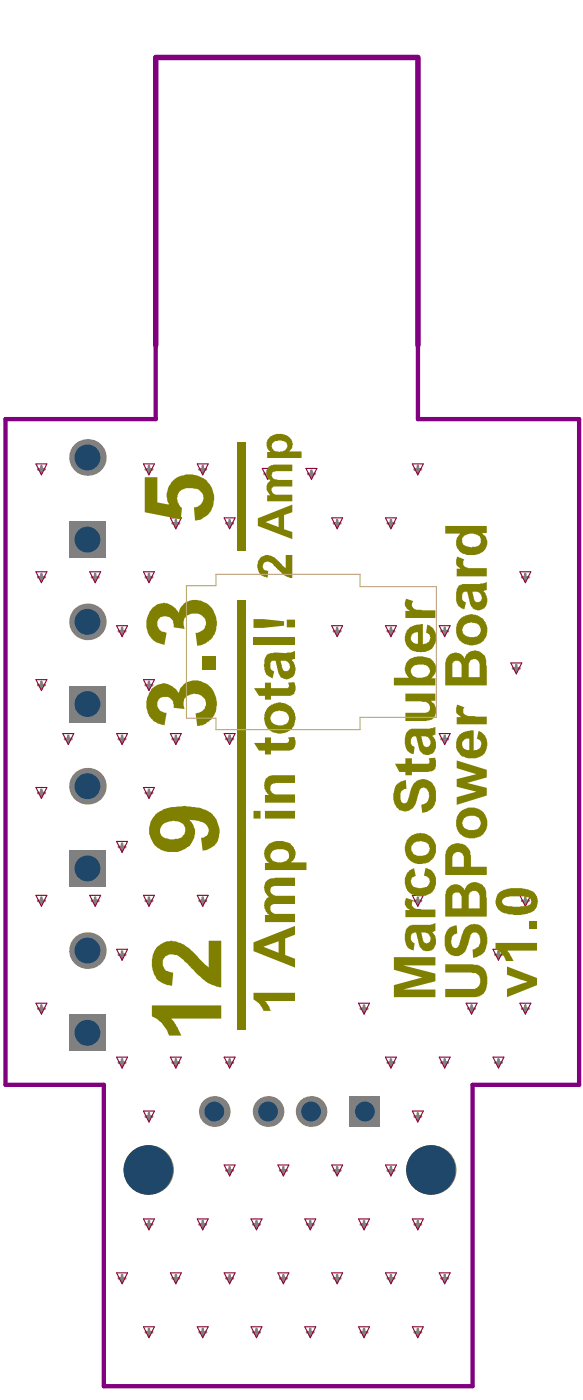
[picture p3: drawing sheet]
<svg xmlns="http://www.w3.org/2000/svg" width="90mm" height="216mm" viewBox="0 0 90 216" stroke-linecap="round" stroke-linejoin="round" font-family="sans-serif">
<path d="M24 8.9h40.5v55.8h24.9v102.9h-16.5v46.5h-56.9v-46.5h-15.2v-102.9h23.2z" fill="none" stroke="#800080" stroke-width=".66"/>
<path d="M24 8.9v44.4M24.1 8.9h40.3M64.5 8.9v44.4" fill="none" stroke="#800080" stroke-width=".84"/>
<g fill="none" stroke="#808080" stroke-width=".42">
<path d="M5.9 72.5h1M6.4 72v1M12.5 70.7h2M13.5 69.7v2M22.5 72.5h1M23 72v1M30.8 72.5h1M31.3 72v1M40.8 73.2h1M41.3 72.7v1M47.6 73.2h1M48.1 72.7v1"/>
<path d="M64 72.5h1M64.5 72v1M5.9 89.2h1M6.4 88.7v1M12.5 83.4h2M12.5 96.1h2M13.5 82.4v2M13.5 95.1v2M14.2 89.2h1M14.7 88.7v1M18.3 97.5h1M18.8 97v1"/>
<path d="M22.5 89.2h1M23 88.7v1M26.6 80.8h1M27.1 80.3v1M34.9 80.8h1M35.4 80.3v1M51.5 97.5h1M51.5 80.8h1M52 80.3v1M52 97v1M59.8 97.5h1M59.8 80.8h1"/>
<path d="M60.3 80.3v1M60.3 97v1M68.1 97.5h1M68.6 97v1M80.6 89.2h1M81.1 88.7v1M5.9 105.8h1M6.4 105.3v1M10 114.2h1M10.5 113.7v1M12.5 108.7h2M13.5 107.7v2"/>
<path d="M18.3 114.2h1M18.8 113.7v1M22.5 105.8h1M23 105.3v1M26.6 114.2h1M27.1 113.7v1M34.9 114.2h1M35.4 113.7v1M68.1 114.2h1M68.6 113.7v1M79.2 103.2h1M79.7 102.7v1"/>
<path d="M5.9 122.5h1M5.9 139.1h1M6.4 122v1M6.4 138.6v1M12.5 134.1h2M12.5 121.4h2M13.5 120.4v2M13.5 133.1v2M14.2 139.1h1M14.7 138.6v1M18.3 130.8h1M18.8 130.3v1"/>
<path d="M22.5 122.5h1M22.5 139.1h1M23 122v1M23 138.6v1M30.8 139.1h1M31.3 138.6v1M64 139.1h1M64.5 138.6v1M80.6 139.1h1M81.1 138.6v1M5.9 155.8h1M6.4 155.3v1"/>
<path d="M12.5 146.8h2M12.5 159.5h2M13.5 145.8v2M13.5 158.5v2M18.3 147.5h1M18.8 147v1M55.7 155.8h1M56.2 155.3v1M72.3 155.8h1M72.8 155.3v1M76.4 147.5h1M76.9 147v1"/>
<path d="M80.6 155.8h1M81.1 155.3v1M18.3 164.1h1M18.8 163.6v1M22.5 172.5h1M22.9 178.8v3.8M23 172v1M26.6 164.1h1M27.1 163.6v1M32.3 171.7h1.5M33.1 170.9v1.6M34.9 164.1h1"/>
<path d="M35.4 163.6v1M40.6 171.7h1.5M41.4 170.9v1.6M47.2 171.7h1.6M48 170.9v1.6M55.5 171.7h1.6M56.3 170.9v1.6M59.8 164.1h1M60.3 163.6v1M64 172.5h1M64.5 172v1M66.5 178.8v3.8"/>
<path d="M68.1 164.1h1M68.6 163.6v1M76.4 164.1h1M76.9 163.6v1M18.3 197.5h1M18.8 197v1M21 180.7h3.8M22.5 189.1h1M23 188.6v1M26.6 197.5h1M27.1 197v1M30.8 189.1h1"/>
<path d="M31.3 188.6v1M34.9 197.5h1M34.9 180.8h1M35.4 180.3v1M35.4 197v1M39.1 189.1h1M39.6 188.6v1M43.2 197.5h1M43.2 180.8h1M43.7 180.3v1M43.7 197v1M47.4 189.1h1"/>
<path d="M47.9 188.6v1M51.5 197.5h1M51.5 180.8h1M52 180.3v1M52 197v1M55.7 189.1h1M56.2 188.6v1M59.8 197.5h1M59.8 180.8h1M60.3 180.3v1M60.3 197v1M64 189.1h1"/>
<path d="M64.5 188.6v1M64.6 180.7h3.8M68.1 197.5h1M68.6 197v1M22.5 205.8h1M23 205.3v1M30.8 205.8h1M31.3 205.3v1M39.1 205.8h1M39.6 205.3v1M47.4 205.8h1M47.9 205.3v1"/>
<path d="M55.7 205.8h1M56.2 205.3v1M64 205.8h1M64.5 205.3v1"/>
</g>
<g fill="none" stroke="#8d0034" stroke-width=".17">
<path d="M5.5 71.7h1.7l-.8 1.7zM12.6 69.8h1.7v1.7h-1.7zM22.1 71.7h1.7l-.8 1.7zM26.3 80h1.7l-.9 1.7zM30.4 71.7h1.7l-.8 1.7zM34.6 80h1.7l-.9 1.7zM40.5 72.4h1.7l-.9 1.6zM47.2 72.4h1.7l-.8 1.6zM51.2 80h1.7l-.9 1.7zM59.5 80h1.7l-.9 1.7zM63.6 71.7h1.7l-.8 1.7zM5.5 88.3h1.7l-.8 1.7z"/>
<path d="M12.6 82.5h1.7v1.7h-1.7zM12.6 95.2h1.7v1.7h-1.7zM13.8 88.3h1.7l-.8 1.7zM18 96.7h1.7l-.9 1.6zM22.1 88.3h1.7l-.8 1.7zM51.2 96.7h1.7l-.9 1.6zM59.5 96.7h1.7l-.9 1.6zM67.8 96.7h1.7l-.9 1.6zM80.2 88.3h1.7l-.8 1.7zM5.5 105h1.7l-.8 1.7zM9.7 113.3h1.7l-.9 1.7zM12.6 107.9h1.7v1.7h-1.7z"/>
<path d="M18 113.3h1.7l-.9 1.7zM22.1 105h1.7l-.8 1.7zM26.3 113.3h1.7l-.9 1.7zM34.6 113.3h1.7l-.9 1.7zM67.8 113.3h1.7l-.9 1.7zM78.8 102.4h1.7l-.8 1.7zM5.5 138.3h1.7l-.8 1.7zM5.5 121.6h1.7l-.8 1.7zM12.6 120.6h1.7v1.7h-1.7zM12.6 133.3h1.7v1.7h-1.7zM13.8 138.3h1.7l-.8 1.7zM18 130h1.7l-.9 1.7z"/>
<path d="M22.1 138.3h1.7l-.8 1.7zM22.1 121.6h1.7l-.8 1.7zM30.4 138.3h1.7l-.8 1.7zM63.6 138.3h1.7l-.8 1.7zM80.2 138.3h1.7l-.8 1.7zM5.5 155h1.7l-.8 1.7zM12.6 158.7h1.7v1.7h-1.7zM12.6 146h1.7v1.7h-1.7zM18 146.6h1.7l-.9 1.7zM55.3 155h1.7l-.8 1.7zM71.9 155h1.7l-.8 1.7zM76.1 146.6h1.7l-.9 1.7z"/>
<path d="M80.2 155h1.7l-.8 1.7zM18 163.3h1.7l-.9 1.7zM22.1 171.6h1.7l-.8 1.7zM26.3 163.3h1.7l-.9 1.7zM32.2 170.8h1.7v1.7h-1.7zM32.6 171.2h1v1h-1zM34.6 163.3h1.7l-.9 1.7zM34.6 180h1.7l-.9 1.6zM40.5 170.8h1.7v1.7h-1.7zM40.9 171.2h1v1h-1zM42.9 180h1.7l-.9 1.6zM47.2 170.8h1.6v1.7h-1.6z"/>
<path d="M47.5 171.2h1v1h-1zM51.2 180h1.7l-.9 1.6zM55.5 170.8h1.6v1.7h-1.6zM55.8 171.2h1v1h-1zM59.5 163.3h1.7l-.9 1.7zM59.5 180h1.7l-.9 1.6zM63.6 171.6h1.7l-.8 1.7zM67.8 163.3h1.7l-.9 1.7zM76.1 163.3h1.7l-.9 1.7zM18 196.6h1.7l-.9 1.7zM22.1 188.3h1.7l-.8 1.7zM26.3 196.6h1.7l-.9 1.7z"/>
<path d="M30.4 188.3h1.7l-.8 1.7zM34.6 196.6h1.7l-.9 1.7zM38.7 188.3h1.7l-.8 1.7zM42.9 196.6h1.7l-.9 1.7zM47 188.3h1.7l-.8 1.7zM51.2 196.6h1.7l-.9 1.7zM55.3 188.3h1.7l-.8 1.7zM59.5 196.6h1.7l-.9 1.7zM63.6 188.3h1.7l-.8 1.7zM67.8 196.6h1.7l-.9 1.7zM22.1 204.9h1.7l-.8 1.7zM30.4 204.9h1.7l-.8 1.7z"/>
<path d="M38.7 204.9h1.7l-.8 1.7zM47 204.9h1.7l-.8 1.7zM55.3 204.9h1.7l-.8 1.7zM63.6 204.9h1.7l-.8 1.7z"/>
<circle cx="22.9" cy="180.7" r=".84"/>
<circle cx="66.5" cy="180.7" r=".84"/>
</g>
<circle cx="41.4" cy="171.7" r="2.37" fill="#808080"/>
<circle cx="41.4" cy="171.7" r="1.53" fill="#1f4769"/>
<circle cx="48" cy="171.7" r="2.37" fill="#808080"/>
<circle cx="48" cy="171.7" r="1.53" fill="#1f4769"/>
<path d="M53.9 169.3h4.8v4.8h-4.8z" fill-rule="evenodd" fill="#808080"/>
<circle cx="56.3" cy="171.7" r="1.53" fill="#1f4769"/>
<circle cx="13.5" cy="146.8" r="2.83" fill="#808080"/>
<circle cx="13.5" cy="146.8" r="2" fill="#1f4769"/>
<path d="M10.7 131.3h5.6v5.7h-5.6z" fill-rule="evenodd" fill="#808080"/>
<circle cx="13.5" cy="134.1" r="2" fill="#1f4769"/>
<circle cx="13.5" cy="121.4" r="2.83" fill="#808080"/>
<circle cx="13.5" cy="121.4" r="2" fill="#1f4769"/>
<path d="M10.7 105.9h5.6v5.7h-5.6z" fill-rule="evenodd" fill="#808080"/>
<circle cx="13.5" cy="108.7" r="2" fill="#1f4769"/>
<path d="M10.7 80.5h5.6v5.7h-5.6z" fill-rule="evenodd" fill="#808080"/>
<circle cx="13.5" cy="83.4" r="2" fill="#1f4769"/>
<circle cx="13.5" cy="96.1" r="2.83" fill="#808080"/>
<circle cx="13.5" cy="96.1" r="2" fill="#1f4769"/>
<circle cx="13.5" cy="70.7" r="2.83" fill="#808080"/>
<circle cx="13.5" cy="70.7" r="2" fill="#1f4769"/>
<circle cx="66.5" cy="180.7" r="3.8" fill="#808080"/>
<circle cx="66.5" cy="180.7" r="3.8" fill="#1f4769"/>
<circle cx="22.9" cy="180.7" r="3.8" fill="#808080"/>
<circle cx="22.9" cy="180.7" r="3.8" fill="#1f4769"/>
<path d="M10.7 156.7h5.6v5.7h-5.6z" fill-rule="evenodd" fill="#808080"/>
<circle cx="13.5" cy="159.5" r="2" fill="#1f4769"/>
<circle cx="33.1" cy="171.7" r="2.37" fill="#808080"/>
<circle cx="33.1" cy="171.7" r="1.53" fill="#1f4769"/>
<g fill="#808000">
<path d="M39.1 153.4h6.4v1.2h-4.6l.6 .8 .3 .7h-1.2a3.3 3.3 0 0 0-1.5-1.7z"/>
<path d="M41.3 135.9l.5-.2 .6-.1h3.1v1.2h-2.7a.83 .83 0 0 0-1.1 1 1.21 1.21 0 0 0 1.5 .6h2.3v1.2h-3.2a.62 .62 0 0 0-.6 .4 .62 .62 0 0 0 .1 .7v.1l.5 .4h3.2v1.2h-4.6v-1.1h.6l-.1-.1a1.75 1.75 0 0 1-.3-2.3l.4-.4a1.72 1.72 0 0 1-.3-2.5z"/>
<path d="M41.4 119.9l.5-.1h3.6v1.1h-2.3a1.21 1.21 0 0 0-1.5 .6 .99 .99 0 0 0 1.3 1.2h2.5v1.3h-4.6v-1.2h.7l-.2-.1a2.06 2.06 0 0 1-.3-2.4z"/>
<path d="M39.2 114.8h1.7v-.9h.9v.9h1.9a.57 .57 0 0 0 .7-.1 .57 .57 0 0 0 .2-.5l-.2-.3 1-.1a1.74 1.74 0 0 1-.1 1.9 2.07 2.07 0 0 1-1.5 .2h-2v.6h-.9v-.6h-.9z"/>
<path d="M39.2 106.3h1.7v-.9h.9v.9h1.9a.55 .55 0 0 0 .7-.1 .55 .55 0 0 0 .1-.7l-.1-.1h1a1.74 1.74 0 0 1-.1 1.8 1.84 1.84 0 0 1-1.5 .3h-2v.6h-.9v-.6h-.9z"/>
<path d="M39.1 98.4h6.4v1.2h-6.4z"/>
<path d="M40.1 86.2a1.81 1.81 0 0 1 2.7 .4l1.3 1.2v-2.1h1v3.6a1.19 1.19 0 0 1-1-.4l-.5-.2-.9-.9a3 3 0 0 0-1.5-1.1 .72 .72 0 0 0-.7 .8 .72 .72 0 0 0 .7 .7h.2l-.1 1a1.45 1.45 0 0 1-1.5-1.4 2.33 2.33 0 0 1 .3-1.6z"/>
<path d="M41.6 72l.6-.2h2.9v1h-2.5a.62 .62 0 0 0-.6 .4 .62 .62 0 0 0 .1 .7l.7 .2h2.3v1h-2.3a.61 .61 0 0 0-.8 .2 .61 .61 0 0 0 .1 .9l.4 .2h2.6v1h-3.9v-.9h.5a1.49 1.49 0 0 1-.4-1.9l.4-.4a1.45 1.45 0 0 1-.1-2.2z"/>
<path d="M23.4 155.3h10.7v2h-7.6l.9 1.4 .6 1.3h-2a4.9 4.9 0 0 0-2.6-3z"/>
<path d="M24.4 146.1h.1a3.1 3.1 0 0 1 3.2-.4 7.3 7.3 0 0 1 2.8 2.1l1.7 1.7v-4.2h1.9v7.2a5.5 5.5 0 0 1-3.5-1.9l-2.1-2.1a2.27 2.27 0 0 0-2.5-1 1.44 1.44 0 0 0-.5 2.4l1.2 .3-.1 2.1a3.5 3.5 0 0 1-2.6-1.3 4.2 4.2 0 0 1 .4-4.9z"/>
<path d="M23.6 106.2h.1a2.58 2.58 0 0 1 2.1-.6l.2 .1a2.93 2.93 0 0 1 1.6 1.4 2.62 2.62 0 0 1 3.8-1.7 3.1 3.1 0 0 1 2 2.8 3.2 3.2 0 0 1-1.5 3.4l-.1 .2-.6 .3h-.8l-.2-1.9a1.48 1.48 0 0 0 1.6-1.4 1.48 1.48 0 0 0-1.5-1.6 1.57 1.57 0 0 0-1.7 .6 1.57 1.57 0 0 0-.1 1.7l-1.7-.2a1.41 1.41 0 0 0-1.7-1.7 1.27 1.27 0 0 0-.8 1.5 1.27 1.27 0 0 0 1.4 1l-.3 2a3.3 3.3 0 0 1-2.7-4.3l.1-.2a2.79 2.79 0 0 1 .8-1.3z"/>
<path d="M31.2 101.3h2.1v2.1h-2.1z"/>
<path d="M23.5 93.9h.1a2.33 2.33 0 0 1 2.4-.6 2.73 2.73 0 0 1 1.6 1.4 2.48 2.48 0 0 1 3.2-1.9 3.4 3.4 0 0 1 2.7 3.4 3.5 3.5 0 0 1-1.3 2.9h-.2a3 3 0 0 1-1.6 .7l-.2-2.1a1.51 1.51 0 0 0 1.6-1.6 1.51 1.51 0 0 0-2-1.3h-.2a1.4 1.4 0 0 0-1.2 1 1.89 1.89 0 0 0 .1 1.4l-1.7-.3a1.41 1.41 0 0 0-1.7-1.7 1.26 1.26 0 0 0-.8 1.4 1.26 1.26 0 0 0 1.2 1.1h.2l-.3 1.9a3.2 3.2 0 0 1-2.7-4.1l.4-1.1z"/>
<path d="M36.6 150.6h1.3v8.5h-1.3z"/>
<path d="M36.6 142.3h1.3v8.6h-1.3z"/>
<path d="M36.6 134.1h1.3v8.5h-1.3z"/>
<path d="M36.6 125.8h1.3v8.5h-1.3z"/>
<path d="M36.6 117.5h1.3v8.5h-1.3z"/>
<path d="M36.6 109.3h1.3v8.4h-1.3z"/>
<path d="M36.6 101h1.3v8.4h-1.3z"/>
<path d="M36.6 92.7h1.3v8.4h-1.3z"/>
<path d="M22.3 73.7h2v3.9l1.7 .3a3.2 3.2 0 0 1 2.5-4.5 3.7 3.7 0 0 1 4.2 1.9 3.7 3.7 0 0 1-1 4.5 2.3 2.3 0 0 1-1.6 .6l-.2-2a1.6 1.6 0 0 0 1.5-1.5 1.75 1.75 0 0 0-1.7-1.5h-.4a1.6 1.6 0 0 0-1.6 .6 1.6 1.6 0 0 0-.1 1.8l.5 .7-.2 1.7-5.6-1.1z"/>
<path d="M36.6 76.6h1.3v8.5h-1.3z"/>
<path d="M36.6 68.3h1.3v8.5h-1.3z"/>
<path d="M60.8 147.9h6.4v1.2h-5l5 1.3v1.2l-5 1.2h5v1.2h-6.4v-1.8l4.4-1.2-4.4-1.2z"/>
<path d="M62.7 138.7l1 .3a.89 .89 0 0 0 0 1.1 .89 .89 0 0 0 1 .3l2.5 .1v1.2h-4.7v-1.1h.7a1.45 1.45 0 0 1-.7-1.4z"/>
<path d="M63.2 134.4l.7-.3 .2 1.2a.85 .85 0 0 0-.5 1.4l.2 .2a2.19 2.19 0 0 0 2.2-.1 .87 .87 0 0 0-.1-1.4l-.5-.2 .3-1.1a2.07 2.07 0 0 1 1.4 2.9 1.81 1.81 0 0 1-1.8 1.4 2.73 2.73 0 0 1-2.5-.9v-.1a2.45 2.45 0 0 1 .1-2.7z"/>
<path d="M61.4 121l.5-.3 .7-.2 .1 1.4h-.2a.94 .94 0 0 0-.7 1.2v.1a.73 .73 0 0 0 .7 .9l.1-.1a.45 .45 0 0 0 .4-.5l.2-.8a3 3 0 0 1 1.1-2.1 2.05 2.05 0 0 1 3 2 2.47 2.47 0 0 1-1.5 2.8l-.6 .2-.2-1.3a1.39 1.39 0 0 0 1.1-2 .71 .71 0 0 0-.9-.6 .92 .92 0 0 0-.6 .9l-.1 .2a3.3 3.3 0 0 1-.9 2.1l-.1 .1a1.69 1.69 0 0 1-2.6-.9 3.1 3.1 0 0 1 .5-3.1z"/>
<path d="M60.9 118h1.6v-.9h1.1v.9h2.1a.42 .42 0 0 0 .4-.1 .42 .42 0 0 0 .2-.4l-.1-.4 .9-.1v.1a1.25 1.25 0 0 1 .2 1.1 .87 .87 0 0 1-1 1h-.2h-2.5v.6h-1.1v-.6h-.9z"/>
<path d="M62.5 107.1h4.7v1.1h-.7a2.03 2.03 0 0 1 .7 2.3l-.2 .2a.99 .99 0 0 1-1.1 .6l-.1 .1h-3.3v-1.3h2.7a.87 .87 0 0 0 1.1-.8 .87 .87 0 0 0-1.1-.9l-2.7-.1z"/>
<path d="M62.7 92.5l1 .3a.89 .89 0 0 0 0 1.1 .89 .89 0 0 0 1 .3l2.5 .1v1.2h-4.7v-1.1h.7a1.45 1.45 0 0 1-.7-1.4z"/>
<path d="M68.7 149h4.2h.4a1.73 1.73 0 0 1 1.8 1.7 2.99 2.99 0 0 1-.7 2.9 3.5 3.5 0 0 1-2.1 .4h-3.6v-1.2h3.5a1.66 1.66 0 0 0 1.7-.5 1.37 1.37 0 0 0-.5-2l-4.7-.1z"/>
<path d="M69.4 143.3l1.1-.4 .1 1.3a1.01 1.01 0 0 0-1 1 1.17 1.17 0 0 0 .3 1l.3 .2a.34 .34 0 0 0 .4 0 .34 .34 0 0 0 .1-.3l.2-.2 .2-.8a3.5 3.5 0 0 1 1-2l.1-.1a1.87 1.87 0 0 1 2.9 1.4 3.5 3.5 0 0 1-.5 2.9l-1 .6h-.6l-.1-1.2a1.41 1.41 0 0 0 1.2-1 1.41 1.41 0 0 0-.3-1.4 .64 .64 0 0 0-.8-.3 .64 .64 0 0 0-.4 .7l-.2 .4a4.1 4.1 0 0 1-.7 2 1.67 1.67 0 0 1-1.8 .5 1.67 1.67 0 0 1-1.2-1.4 2.95 2.95 0 0 1 .7-2.9z"/>
<path d="M70.5 117.5l4.6 1.4v1.2l-3 .8 3 .8v1.2l-4.6 1.4v-1.2l3-.8-3-.8v-1.2l3-.7-3-.9z"/>
<path d="M70.6 108.8l1.1 .5a.83 .83 0 0 0-.2 .9 .83 .83 0 0 0 .8 .4l2.8 .1v1.2h-4.6v-1.1h.6l-.1-.2a.99 .99 0 0 1-.5-1.4z"/>
<path d="M70.6 86l1.1 .4a.83 .83 0 0 0-.2 .9 .83 .83 0 0 0 .8 .5h2.8v1.2h-4.6v-1.2h.6a1.03 1.03 0 0 1-.6-1.5z"/>
<path d="M78.2 149.3l4.7 1.8v1.1l-4.7 1.8v-1.2l3.2-1.1-3.2-1.1z"/>
<path d="M76.5 145.7h6.4v1.1h-4.6l.9 1.6h-1.1a2.55 2.55 0 0 0-1.6-1.7z"/>
<path d="M81.7 142.3h1.2v1.2h-1.2z"/>
<path d="M40.6 146.2l2.4 1v-1.8zM39.1 145.6l6.4-2.6v1.4l-1.5 .6v2.5l1.5 .6v1.4l-6.4-2.6z"/>
<path d="M41.5 130.3a3.6 3.6 0 0 1 3.3 0 1.94 1.94 0 0 1 .5 2.6l-.4 .3h2.4v1.2h-6.4v-1.1h.7l-.1-.1a1.62 1.62 0 0 1-.2-2.6zM42.1 131.4a.95 .95 0 0 0-.3 1.1 .95 .95 0 0 0 .9 .6 1.73 1.73 0 0 0 1.8-.5 .97 .97 0 0 0-.8-1.4h-1z"/>
<path d="M39.1 125.3h1.1v1.1h-1.1zM40.9 125.3h4.6v1.1h-4.6z"/>
<path d="M42.2 110a1.09 1.09 0 0 0-.5 .9 1.37 1.37 0 0 0 1.6 1.2h.3a1.15 1.15 0 0 0 1-1.2v-.1a1.29 1.29 0 0 0-1.7-1zM41.6 109a2.59 2.59 0 0 1 3.8 .8 2.71 2.71 0 0 1-.4 2.8 2.58 2.58 0 0 1-4-.6l-.1-.2a2.59 2.59 0 0 1 .7-2.8z"/>
<path d="M43.2 102.1h.1l.2 .7a.68 .68 0 0 0 .9 .8 .91 .91 0 0 0 .2-1.1 .91 .91 0 0 0-1.1-.4zM41.3 101l.9-.2 1.8 .1 1-.1 .5-.3v1.3l-.5 .1a2.03 2.03 0 0 1 .2 2.7h-.2a1.3 1.3 0 0 1-2.1-.9l-.3-1.4a.39 .39 0 0 0-.6-.2 1.47 1.47 0 0 0-.2 1.3l.5 .3-.2 1.1h-.1a1.59 1.59 0 0 1-1.2-1.6 2.81 2.81 0 0 1 .4-2.1z"/>
<path d="M39.1 95.6h1.5l3.2 .4v.6l-3.2 .4h-1.5zM44.3 95.7h1.2v1.2h-1.2z"/>
<path d="M41 80.7l2 .7v-1.5zM39.8 80.1l5.3-2.2v1.2l-1.3 .5v2.2l1.3 .4v1.1l-5.3-2.1z"/>
<path d="M41.6 67.4a2.4 2.4 0 0 1 3.4 .6 1.09 1.09 0 0 1 .1 1.1l-.1 .2-.4 .4h1.9v1h-5.3v-.9h.6a1.49 1.49 0 0 1-.2-2.4zM42.3 68.2l-.1 .1a.74 .74 0 0 0-.2 .8 .78 .78 0 0 0 .9 .6l.2 .1 .1-.1a.9 .9 0 0 0 .9-.3 .9 .9 0 0 0 0-1.1 1.59 1.59 0 0 0-1.4-.2z"/>
<path d="M25.2 127.3a1.25 1.25 0 0 0-.5 1.4 1.25 1.25 0 0 0 1.3 .9l.2 .1 .8-.1a1.37 1.37 0 0 0 1.6-1.3 1.37 1.37 0 0 0-1.5-1.4l-.3-.1-.6 .1zM24.3 125.5l.2-.1a5.5 5.5 0 0 1 3.4-.8 8.1 8.1 0 0 1 4.7 1v.1a3.5 3.5 0 0 1 .4 5l-1.1 .6-.6 .1-.3-2a1.33 1.33 0 0 0 1-.4 1.48 1.48 0 0 0-1.2-2.1l-1.5-.3a2.91 2.91 0 0 1-1.4 4.8 3.9 3.9 0 0 1-4.2-1.1 3.6 3.6 0 0 1 .6-4.8z"/>
<path d="M65 144l.2 1a.6 .6 0 0 0 .4 .6 .6 .6 0 0 0 .7-.2v-.1a.91 .91 0 0 0-.5-1.2zM63.2 142.9h3.2l.8-.3v1.2l-.5 .2a1.95 1.95 0 0 1 0 2.8h-.2a1.31 1.31 0 0 1-1.8-1l-.4-1.2a.43 .43 0 0 0-.4-.6 .43 .43 0 0 0-.4 .5l-.1 .6a.78 .78 0 0 0 .6 .6l-.2 1.1a1.76 1.76 0 0 1-1.3-1.7v-.5a1.99 1.99 0 0 1 .7-1.7z"/>
<path d="M63.8 130.2a1.22 1.22 0 0 0-.1 1.5 1.22 1.22 0 0 0 1.5 .5 1.13 1.13 0 0 0 1-.7 1.13 1.13 0 0 0-.3-1.3l-.2-.1a1.46 1.46 0 0 0-1.2-.1zM63.1 129.3a2.5 2.5 0 0 1 3.3-.1 2.5 2.5 0 0 1 .6 3.2h-.1a1.38 1.38 0 0 1-.9 .8 2.36 2.36 0 0 1-3.5-1.6 2.65 2.65 0 0 1 .6-2.3z"/>
<path d="M65 113.7l.2 1a.6 .6 0 0 0 .5 .7 .6 .6 0 0 0 .7-.5v-.1a.9 .9 0 0 0-.7-1.1zM63.2 112.6h.3h2.8l.9-.3v1.2l-.5 .2a1.95 1.95 0 0 1 0 2.8 1.39 1.39 0 0 1-1.6-.2 1.86 1.86 0 0 1-.6-1.4l-.2-.6a.43 .43 0 0 0-.4-.6 .43 .43 0 0 0-.4 .5l-.1 .6a.59 .59 0 0 0 .6 .6l-.2 1.1a1.56 1.56 0 0 1-1.3-1.4v-.2v-1.1a.85 .85 0 0 1 .5-.9z"/>
<path d="M63.7 102.9a.97 .97 0 0 0-.3 1 .97 .97 0 0 0 .7 .7 2.01 2.01 0 0 0 2-.3 1.02 1.02 0 0 0 0-1.1 1.02 1.02 0 0 0-.9-.5h-.7zM63.1 101.9a3.3 3.3 0 0 1 3.4-.1 1.82 1.82 0 0 1 0 3h.7v1.1h-6.4v-1.2h2.3a1.83 1.83 0 0 1-.4-2.3z"/>
<path d="M63.6 97.9a.86 .86 0 0 0 .4 1.5h.5v-1.7h-.4zM63.3 96.8h.2a1.89 1.89 0 0 1 1.2-.3l.5-.1v3.1l.2-.1a.94 .94 0 0 0 .9-.5 .94 .94 0 0 0-.1-1l-.4-.2 .1-1.2a2.24 2.24 0 0 1 .5 3.9 3.9 3.9 0 0 1-2.8 .1 2.24 2.24 0 0 1-.3-3.7z"/>
<path d="M70.1 137.9a1.1 1.1 0 0 0-.3 1.1v1.3h1.4v-1.7a.76 .76 0 0 0-.3-.7 .76 .76 0 0 0-.8 0zM72.6 137.8l-.3 .4v2.1h1.7v-1.4a1 1 0 0 0-.8-1.3zM69.2 137a1.64 1.64 0 0 1 2.4 .2v.2h.1a1.5 1.5 0 0 1 2.5-.8h.1a1.86 1.86 0 0 1 .7 1.9l.1 .2v2.9h-6.4v-2.8a2.25 2.25 0 0 1 .5-1.8z"/>
<path d="M70.1 131.8l-.3 .6v1.5h1.8v-.9a1 1 0 0 0-1.1-1.4zM69.5 130.6a2.14 2.14 0 0 1 3.1 1l.1 2.3h2.4v1.3h-6.4v-3.3l.2-.6z"/>
<path d="M71.7 126.4a1.13 1.13 0 0 0 .6 1.8h.5a1.12 1.12 0 0 0 1.2-.6 1.12 1.12 0 0 0-.2-1.3 2.02 2.02 0 0 0-2.1 .1zM71.1 125.3a2.59 2.59 0 0 1 3.8 .5 2.35 2.35 0 0 1-1.9 3.7 2.39 2.39 0 0 1-2.3-1.1 2.39 2.39 0 0 1-.1-2.5z"/>
<path d="M71.7 114.3a.91 .91 0 0 0-.3 1.1 .91 .91 0 0 0 1 .5v-1.8h-.5zM70.9 113.5l.9-.5 1.3-.2v3.1h.2a.9 .9 0 0 0 1-.8 .9 .9 0 0 0-.7-1l.2-1.2a2.23 2.23 0 0 1 1.4 2 2.23 2.23 0 0 1-1.3 2.1 3.5 3.5 0 0 1-2.8-.3 2.23 2.23 0 0 1-.6-2.4z"/>
<path d="M70.1 102.1l-.1 .1a.86 .86 0 0 0-.2 1v1.4h1.4v-1.4a.82 .82 0 0 0-.8-1.1zM72.6 102l-.3 .5v2.1h1.7v-1.4a1.08 1.08 0 0 0-.8-1.4zM69.2 101.2a1.5 1.5 0 0 1 2.5 .5 1.79 1.79 0 0 1 3.1-.5l.2 .8 .1 .9v3h-6.4v-3.6l.2-.6z"/>
<path d="M71.7 96.5a1.06 1.06 0 0 0-.3 1.1 1.06 1.06 0 0 0 .9 .7 1.27 1.27 0 0 0 1.9-1v-.1a1.29 1.29 0 0 0-1.7-1h-.3zM71.2 95.4a2.59 2.59 0 0 1 3.7 .7 2.52 2.52 0 0 1-.6 3.2l-.5 .1a2.5 2.5 0 0 1-2.3 0 2.34 2.34 0 0 1-.9-3.3z"/>
<path d="M72.8 91.4h.1l.2 .9a.63 .63 0 0 0 .7 .7 .63 .63 0 0 0 .5-.9l-.2-.4-.4-.3zM70.9 90.4l.4-.1v-.1h2.7l.6-.1 .5-.2v1.2l-.5 .2a1.84 1.84 0 0 1 0 2.7 1.25 1.25 0 0 1-1.9-.3l-.2-.5-.3-1.5a.38 .38 0 0 0-.3-.3 .38 .38 0 0 0-.4 .1 1.08 1.08 0 0 0 .2 1.5h.2l-.2 1.1a1.34 1.34 0 0 1-1.2-1.1 4.7 4.7 0 0 1 .1-2.2z"/>
<path d="M68.7 81.2h6.4v1.1h-.7a2.04 2.04 0 0 1 .8 1.8 2.3 2.3 0 0 1-2.7 1.6 1.91 1.91 0 0 1-1.9-2.7l.4-.6h-2.3zM71.6 82.8a1.02 1.02 0 0 0-.2 1.1 1.02 1.02 0 0 0 1 .6h.3h.1a1 1 0 0 0 1.4-.8 1 1 0 0 0-1-1.2l-.7-.1z"/>
<path d="M77.8 138.7a.63 .63 0 0 0-.3 .8 .63 .63 0 0 0 .7 .4l.8 .1a5.7 5.7 0 0 0 2.3-.1h.1a.67 .67 0 0 0 .5-.5 .67 .67 0 0 0-.2-.7l-.9-.2h-1.1a3.4 3.4 0 0 0-1.9 .2zM77.2 137.7a6 6 0 0 1 5.2 .2 1.95 1.95 0 0 1 .5 2 1.95 1.95 0 0 1-1.7 1.3 5.8 5.8 0 0 1-3.9-.4 1.77 1.77 0 0 1-.6-2.4v-.2z"/>
</g>
<path d="M28.8 90.5h4.5v-1.8h22.3v1.9h11.7v20.2h-11.7v1.9h-22.3v-1.8h-4.5z" fill="none" stroke="#c2a075" stroke-width=".17"/>
</svg>
